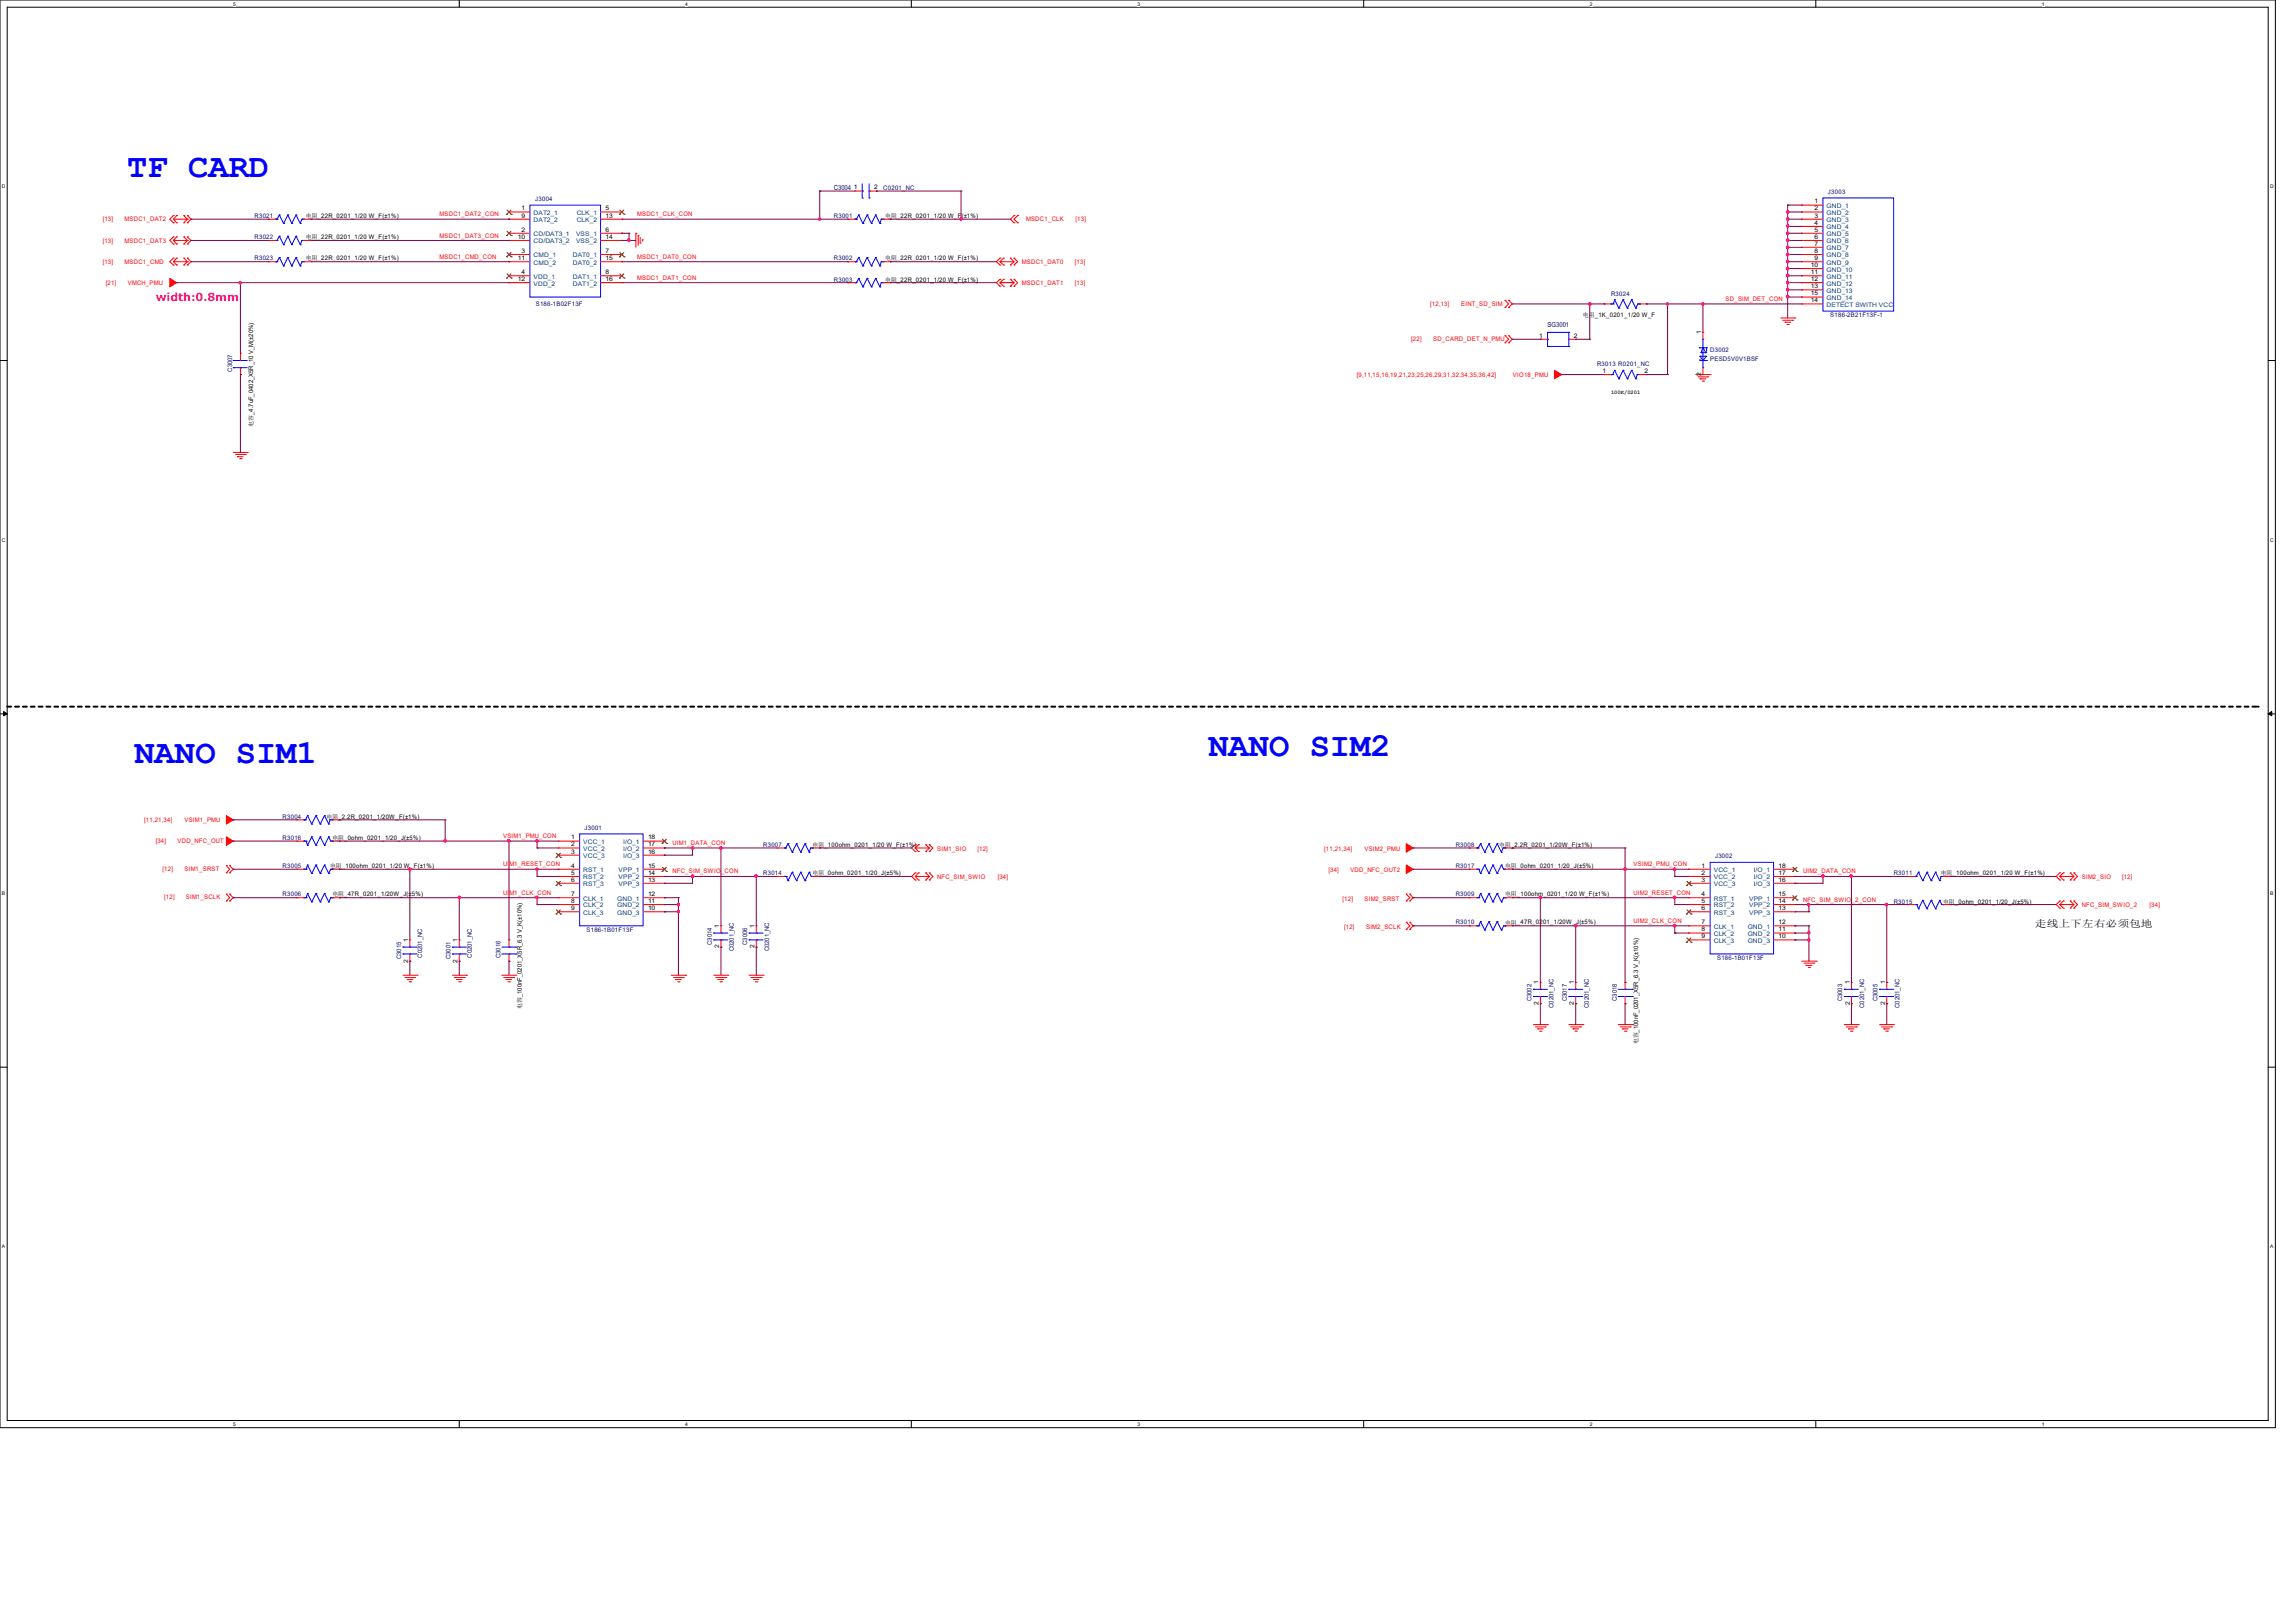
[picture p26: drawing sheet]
<svg xmlns="http://www.w3.org/2000/svg" width="297mm" height="210mm" viewBox="0 0 297 210" stroke-linecap="round" stroke-linejoin="round" font-family="sans-serif">
<defs><g id="words">
<g font-size="4.4" fill="#00f">
<text x="16.5" y="22.9">TF CARD</text>
<text x="17.4" y="98.8">NANO SIM1</text>
<text x="156.4" y="97.8">NANO SIM2</text>
</g>
<text font-size="1.4" fill="#f0f" x="20.2" y="38.9">width:0.8mm</text>
<text font-size="1.3" x="263.4" y="119.9">走线上下左右必须包地</text>
<g font-size=".9" fill="#000080">
<text x="107.9" y="24.6">C3004</text>
<text x="200.3" y="42.3">SG3001</text>
</g>
<g font-size=".8" fill="#f00">
<text x="13.3" y="28.7">[13]</text>
<text x="16.1" y="28.7">MSDC1_DAT2</text>
<text x="56.9" y="28">MSDC1_DAT2_CON</text>
<text x="82.5" y="28">MSDC1_CLK_CON</text>
<text x="132.8" y="28.6">MSDC1_CLK</text>
<text x="139.2" y="28.6">[13]</text>
<text x="13.3" y="31.4">[13]</text>
<text x="13.3" y="34.2">[13]</text>
<text x="16.1" y="31.4">MSDC1_DAT3</text>
<text x="16.1" y="34.2">MSDC1_CMD</text>
<text x="56.9" y="30.7">MSDC1_DAT3_CON</text>
<text x="56.9" y="33.5">MSDC1_CMD_CON</text>
<text x="82.5" y="33.5">MSDC1_DAT0_CON</text>
<text x="132.3" y="34.2">MSDC1_DAT0</text>
<text x="139.1" y="34.2">[13]</text>
<text x="13.7" y="36.9">[21]</text>
<text x="16.6" y="36.9">VMCH_PMU</text>
<text x="82.5" y="36.2">MSDC1_DAT1_CON</text>
<text x="132.3" y="36.9">MSDC1_DAT1</text>
<text x="139.1" y="36.9">[13]</text>
<text x="185.1" y="39.5">[12,13]</text>
<text x="189.1" y="39.5">EINT_SD_SIM</text>
<text x="223.3" y="38.9">SD_SIM_DET_CON</text>
<text x="182.6" y="44.1">[22]</text>
<text x="185.5" y="44.1">SD_CARD_DET_N_PMU</text>
<text x="175.6" y="48.8">[9,11,15,16,19,21,23,25,26,29,31,32,34,35,36,42]</text>
<text x="195.8" y="48.8">VIO18_PMU</text>
<text x="18.7" y="106.4">[11,21,34]</text>
<text x="23.9" y="106.4">VSIM1_PMU</text>
<text x="20.2" y="109.1">[34]</text>
<text x="21" y="112.7">[12]</text>
<text x="23" y="109.1">VDD_NFC_OUT</text>
<text x="23.9" y="112.7">SIM1_SRST</text>
<text x="65.1" y="108.5">VSIM1_PMU_CON</text>
<text x="65.1" y="112.1">UIM1_RESET_CON</text>
<text x="87" y="109.3">UIM1_DATA_CON</text>
<text x="87" y="113">NFC_SIM_SWIO_CON</text>
<text x="121.3" y="110.1">SIM1_SIO</text>
<text x="121.3" y="113.7">NFC_SIM_SWIO</text>
<text x="126.5" y="110.1">[12]</text>
<text x="129.1" y="113.7">[34]</text>
<text x="171.4" y="110.1">[11,21,34]</text>
<text x="171.9" y="112.8">[34]</text>
<text x="174.8" y="112.8">VDD_NFC_OUT2</text>
<text x="176.6" y="110.1">VSIM2_PMU</text>
<text x="211.4" y="112.1">VSIM2_PMU_CON</text>
<text x="233.4" y="113">UIM2_DATA_CON</text>
<text x="269.4" y="113.7">SIM2_SIO</text>
<text x="274.6" y="113.7">[12]</text>
<text x="21.3" y="116.4">[12]</text>
<text x="24" y="116.4">SIM1_SCLK</text>
<text x="65.1" y="115.8">UIM1_CLK_CON</text>
<text x="173.7" y="116.5">[12]</text>
<text x="176.6" y="116.5">SIM2_SRST</text>
<text x="211.4" y="115.8">UIM2_RESET_CON</text>
<text x="211.4" y="119.4">UIM2_CLK_CON</text>
<text x="233.4" y="116.7">NFC_SIM_SWIO_2_CON</text>
<text x="269.4" y="117.3">NFC_SIM_SWIO_2</text>
<text x="278.2" y="117.3">[34]</text>
<text x="174" y="120.2">[12]</text>
<text x="176.8" y="120.2">SIM2_SCLK</text>
</g>
<g font-size=".8" fill="#000080">
<text x="32.9" y="28.2">R3021</text>
<text x="69.3" y="26">J3004</text>
<text x="107.9" y="28.2">R3001</text>
<text x="114.3" y="24.6">C0201_NC</text>
<text x="236.6" y="25.1">J3003</text>
<text x="32.9" y="30.9">R3022</text>
<text x="32.9" y="33.7">R3023</text>
<text x="107.9" y="33.7">R3002</text>
<text x="69.3" y="39.5">S186-1B02F13F</text>
<text x="107.9" y="36.4">R3003</text>
<text x="208.5" y="38.3">R3024</text>
<text x="236.9" y="41">S186-2B21F13F-1</text>
<text x="206.7" y="47.4">R3013 R0201_NC</text>
<text x="221.3" y="45.6">D3002</text>
<text x="221.3" y="46.7">PESD5V0V1BSF</text>
<text x="30.1" y="48.1" transform="rotate(-90 30.1 48.1)">C3007</text>
<text x="36.6" y="105.9">R3004</text>
<text x="75.7" y="107.4">J3001</text>
<text x="36.6" y="112.3">R3005</text>
<text x="36.6" y="108.7">R3016</text>
<text x="98.8" y="113.2">R3014</text>
<text x="98.8" y="109.6">R3007</text>
<text x="188.4" y="109.6">R3008</text>
<text x="188.4" y="112.3">R3017</text>
<text x="222" y="111">J3002</text>
<text x="245.1" y="113.2">R3011</text>
<text x="36.6" y="116">R3006</text>
<text x="188.4" y="119.6">R3010</text>
<text x="188.4" y="116">R3009</text>
<text x="245.1" y="116.9">R3015</text>
<text x="51.9" y="124.1" transform="rotate(-90 51.9 124.1)">C3015</text>
<text x="54.7" y="123.9" transform="rotate(-90 54.7 123.9)">C0201_NC</text>
<text x="58.3" y="124.1" transform="rotate(-90 58.3 124.1)">C3001</text>
<text x="61" y="123.9" transform="rotate(-90 61 123.9)">C0201_NC</text>
<text x="64.8" y="124" transform="rotate(-90 64.8 124)">C3016</text>
<text x="75.9" y="120.6">S186-1B01F13F</text>
<text x="92.1" y="122.3" transform="rotate(-90 92.1 122.3)">C3014</text>
<text x="95" y="123.1" transform="rotate(-90 95 123.1)">C0201_NC</text>
<text x="96.7" y="122.3" transform="rotate(-90 96.7 122.3)">C3006</text>
<text x="99.5" y="123.1" transform="rotate(-90 99.5 123.1)">C0201_NC</text>
<text x="222.2" y="124.2">S186-1B01F13F</text>
<text x="198.2" y="129.6" transform="rotate(-90 198.2 129.6)">C3002</text>
<text x="201" y="130.4" transform="rotate(-90 201 130.4)">C0201_NC</text>
<text x="202.8" y="129.6" transform="rotate(-90 202.8 129.6)">C3017</text>
<text x="205.6" y="130.4" transform="rotate(-90 205.6 130.4)">C0201_NC</text>
<text x="209.2" y="129.5" transform="rotate(-90 209.2 129.5)">C3018</text>
<text x="238.4" y="129.6" transform="rotate(-90 238.4 129.6)">C3003</text>
<text x="241.2" y="130.4" transform="rotate(-90 241.2 130.4)">C0201_NC</text>
<text x="243" y="129.6" transform="rotate(-90 243 129.6)">C3005</text>
<text x="245.8" y="130.4" transform="rotate(-90 245.8 130.4)">C0201_NC</text>
</g>
<g font-size=".8">
<text x="39.6" y="28.2">电阻_22R_0201_1/20 W_F(±1%)</text>
<text x="67.5" y="27.2">1</text>
<text x="67.5" y="28.2">9</text>
<text x="67.5" y="30">2</text>
<text x="78.4" y="27.2">5</text>
<text x="78.4" y="28.2">13</text>
<text x="78.4" y="30">6</text>
<text x="110.5" y="24.5">1</text>
<text x="113.1" y="24.5">2</text>
<text x="114.6" y="28.2">电阻_22R_0201_1/20 W_F(±1%)</text>
<text x="234.8" y="26.3">1</text>
<text x="234.8" y="27.2">2</text>
<text x="234.8" y="28.2">3</text>
<text x="234.8" y="29.1">4</text>
<text x="234.8" y="30">5</text>
<text x="39.6" y="30.9">电阻_22R_0201_1/20 W_F(±1%)</text>
<text x="39.6" y="33.7">电阻_22R_0201_1/20 W_F(±1%)</text>
<text x="67" y="30.9">10</text>
<text x="67" y="33.7">11</text>
<text x="67.5" y="32.7">3</text>
<text x="67.5" y="35.5">4</text>
<text x="78.4" y="30.9">14</text>
<text x="78.4" y="32.7">7</text>
<text x="78.4" y="33.7">15</text>
<text x="78.4" y="35.5">8</text>
<text x="114.6" y="33.7">电阻_22R_0201_1/20 W_F(±1%)</text>
<text x="234.4" y="34.5">10</text>
<text x="234.4" y="35.5">11</text>
<text x="234.8" y="30.9">6</text>
<text x="234.8" y="31.8">7</text>
<text x="234.8" y="32.7">8</text>
<text x="234.8" y="33.7">9</text>
<text x="67" y="36.4">12</text>
<text x="78.4" y="36.4">16</text>
<text x="114.6" y="36.4">电阻_22R_0201_1/20 W_F(±1%)</text>
<text x="204.9" y="41">电阻_1K_0201_1/20 W_F</text>
<text x="234.4" y="36.4">12</text>
<text x="234.4" y="37.3">13</text>
<text x="234.4" y="39.1">14</text>
<text x="234.4" y="38.2">15</text>
<text x="199.2" y="43.7">1</text>
<text x="203.7" y="43.7">2</text>
<text x="220.2" y="43.3" transform="rotate(-90 220.2 43.3)">1</text>
<text x="207.4" y="48.3">1</text>
<text x="212.8" y="48.3">2</text>
<text x="220.2" y="48.7" transform="rotate(-90 220.2 48.7)">2</text>
<text x="32.8" y="55.2" transform="rotate(-90 32.8 55.2)">电容_4.7uF_0402_X5R_10 V_M(±20%)</text>
<text x="42.2" y="105.9">电阻_2.2R_0201_1/20W_F(±1%)</text>
<text x="42.7" y="112.4">电阻_100ohm_0201_1/20 W_F(±1%)</text>
<text x="43" y="108.7">电阻_0ohm_0201_1/20_J(±5%)</text>
<text x="73.9" y="108.6">1</text>
<text x="73.9" y="109.5">2</text>
<text x="73.9" y="110.4">3</text>
<text x="73.9" y="112.3">4</text>
<text x="73.9" y="113.2">5</text>
<text x="83.9" y="113.2">14</text>
<text x="83.9" y="112.3">15</text>
<text x="83.9" y="110.4">16</text>
<text x="83.9" y="109.5">17</text>
<text x="83.9" y="108.6">18</text>
<text x="105.2" y="113.2">电阻_0ohm_0201_1/20_J(±5%)</text>
<text x="105.2" y="109.6">电阻_100ohm_0201_1/20 W_F(±1%)</text>
<text x="194" y="109.6">电阻_2.2R_0201_1/20W_F(±1%)</text>
<text x="194.8" y="112.4">电阻_0ohm_0201_1/20_J(±5%)</text>
<text x="220.2" y="112.3">1</text>
<text x="220.2" y="113.2">2</text>
<text x="230.2" y="113.2">17</text>
<text x="230.2" y="112.3">18</text>
<text x="251.2" y="113.2">电阻_100ohm_0201_1/20 W_F(±1%)</text>
<text x="43" y="116">电阻_47R_0201_1/20W_J(±5%)</text>
<text x="73.9" y="114.1">6</text>
<text x="73.9" y="115.9">7</text>
<text x="73.9" y="116.8">8</text>
<text x="73.9" y="117.8">9</text>
<text x="83.9" y="117.8">10</text>
<text x="83.9" y="116.8">11</text>
<text x="83.9" y="115.9">12</text>
<text x="83.9" y="114.1">13</text>
<text x="194.8" y="119.6">电阻_47R_0201_1/20W_J(±5%)</text>
<text x="194.8" y="116">电阻_100ohm_0201_1/20 W_F(±1%)</text>
<text x="220.2" y="114.1">3</text>
<text x="220.2" y="115.9">4</text>
<text x="220.2" y="116.8">5</text>
<text x="220.2" y="117.8">6</text>
<text x="220.2" y="119.6">7</text>
<text x="230.2" y="119.6">12</text>
<text x="230.2" y="117.8">13</text>
<text x="230.2" y="116.8">14</text>
<text x="230.2" y="115.9">15</text>
<text x="230.2" y="114.1">16</text>
<text x="251.5" y="116.9">电阻_0ohm_0201_1/20_J(±5%)</text>
<text x="52.8" y="124.5" transform="rotate(-90 52.8 124.5)">2</text>
<text x="52.8" y="121.9" transform="rotate(-90 52.8 121.9)">1</text>
<text x="59.2" y="124.5" transform="rotate(-90 59.2 124.5)">2</text>
<text x="59.2" y="121.9" transform="rotate(-90 59.2 121.9)">1</text>
<text x="93.1" y="122.7" transform="rotate(-90 93.1 122.7)">2</text>
<text x="93.1" y="120.1" transform="rotate(-90 93.1 120.1)">1</text>
<text x="97.7" y="122.7" transform="rotate(-90 97.7 122.7)">2</text>
<text x="97.7" y="120.1" transform="rotate(-90 97.7 120.1)">1</text>
<text x="220.2" y="120.5">8</text>
<text x="220.2" y="121.4">9</text>
<text x="230.2" y="121.4">10</text>
<text x="230.2" y="120.5">11</text>
<text x="67.5" y="130.6" transform="rotate(-90 67.5 130.6)">电容_100nF_0201_X5R_6.3 V_K(±10%)</text>
<text x="199.1" y="130.1" transform="rotate(-90 199.1 130.1)">2</text>
<text x="199.1" y="127.4" transform="rotate(-90 199.1 127.4)">1</text>
<text x="203.7" y="130.1" transform="rotate(-90 203.7 130.1)">2</text>
<text x="203.7" y="127.4" transform="rotate(-90 203.7 127.4)">1</text>
<text x="239.4" y="130.1" transform="rotate(-90 239.4 130.1)">2</text>
<text x="239.4" y="127.4" transform="rotate(-90 239.4 127.4)">1</text>
<text x="244" y="130.1" transform="rotate(-90 244 130.1)">2</text>
<text x="244" y="127.4" transform="rotate(-90 244 127.4)">1</text>
<text x="212" y="135.1" transform="rotate(-90 212 135.1)">电容_100nF_0201_X5R_6.3 V_K(±10%)</text>
</g>
<g font-size=".8" fill="#004080">
<text x="69" y="27.8">DAT2_1</text>
<text x="69" y="28.7">DAT2_2</text>
<text x="74.6" y="27.8">CLK_1</text>
<text x="74.6" y="28.7">CLK_2</text>
<text x="236.4" y="26.9">GND_1</text>
<text x="236.4" y="27.8">GND_2</text>
<text x="236.4" y="28.7">GND_3</text>
<text x="236.4" y="29.7">GND_4</text>
<text x="69" y="30.6">CD/DAT3_1</text>
<text x="69" y="31.5">CD/DAT3_2</text>
<text x="69" y="33.3">CMD_1</text>
<text x="69" y="34.2">CMD_2</text>
<text x="74.1" y="33.3">DAT0_1</text>
<text x="74.1" y="34.2">DAT0_2</text>
<text x="74.6" y="30.6">VSS_1</text>
<text x="74.6" y="31.5">VSS_2</text>
<text x="236.4" y="30.6">GND_5</text>
<text x="236.4" y="31.5">GND_6</text>
<text x="236.4" y="32.4">GND_7</text>
<text x="236.4" y="33.3">GND_8</text>
<text x="236.4" y="34.2">GND_9</text>
<text x="236.4" y="35.1">GND_10</text>
<text x="69" y="36.1">VDD_1</text>
<text x="69" y="37">VDD_2</text>
<text x="74.1" y="36.1">DAT1_1</text>
<text x="74.1" y="37">DAT1_2</text>
<text x="236.4" y="36.1">GND_11</text>
<text x="236.4" y="37">GND_12</text>
<text x="236.4" y="37.9">GND_13</text>
<text x="236.4" y="39.7">DETECT SWITH VCC</text>
<text x="236.4" y="38.8">GND_14</text>
<text x="75.5" y="109.2">VCC_1</text>
<text x="75.5" y="110.1">VCC_2</text>
<text x="75.5" y="111">VCC_3</text>
<text x="75.5" y="112.9">RST_1</text>
<text x="75.5" y="113.8">RST_2</text>
<text x="80.1" y="113.8">VPP_2</text>
<text x="80.1" y="112.9">VPP_1</text>
<text x="80.6" y="111">I/O_3</text>
<text x="80.6" y="110.1">I/O_2</text>
<text x="80.6" y="109.2">I/O_1</text>
<text x="221.8" y="112.9">VCC_1</text>
<text x="221.8" y="113.8">VCC_2</text>
<text x="227" y="113.8">I/O_2</text>
<text x="227" y="112.9">I/O_1</text>
<text x="75.5" y="114.7">RST_3</text>
<text x="75.5" y="116.5">CLK_1</text>
<text x="75.5" y="117.4">CLK_2</text>
<text x="75.5" y="118.4">CLK_3</text>
<text x="79.9" y="118.4">GND_3</text>
<text x="79.9" y="117.4">GND_2</text>
<text x="79.9" y="116.5">GND_1</text>
<text x="80.1" y="114.7">VPP_3</text>
<text x="221.8" y="114.7">VCC_3</text>
<text x="221.8" y="116.5">RST_1</text>
<text x="221.8" y="117.4">RST_2</text>
<text x="221.8" y="118.4">RST_3</text>
<text x="226.4" y="118.4">VPP_3</text>
<text x="226.4" y="117.4">VPP_2</text>
<text x="226.4" y="116.5">VPP_1</text>
<text x="227" y="114.7">I/O_3</text>
<text x="221.8" y="120.2">CLK_1</text>
<text x="221.8" y="121.1">CLK_2</text>
<text x="221.8" y="122">CLK_3</text>
<text x="226.2" y="122">GND_3</text>
<text x="226.2" y="121.1">GND_2</text>
<text x="226.2" y="120.2">GND_1</text>
</g>
<text font-size=".7" fill="#008000" x="208.5" y="50.9">100K/0201</text>
<g font-size=".6">
<text x="30.2" y=".7">5</text>
<text x="88.7" y=".7">4</text>
<text x="147.2" y=".7">3</text>
<text x="205.7" y=".7">2</text>
<text x="264.2" y=".7">1</text>
<text x=".3" y="24.4">D</text>
<text x="293.8" y="24.4">D</text>
<text x=".3" y="70.1">C</text>
<text x="293.8" y="70.1">C</text>
<text x=".3" y="115.8">B</text>
<text x="293.8" y="115.8">B</text>
<text x=".3" y="161.5">A</text>
<text x="293.8" y="161.5">A</text>
<text x="30.2" y="184.5">5</text>
<text x="88.7" y="184.5">4</text>
<text x="147.2" y="184.5">3</text>
<text x="205.7" y="184.5">2</text>
<text x="264.2" y="184.5">1</text>
</g>
</g></defs>
<path d="M0 0h294.5v184.7h-294.5zM.9 .9h292.6v182.9h-292.6z" fill="none" stroke="#000" stroke-width=".13"/>
<g fill="#fff">
<path d="M30.2 .1h.3v.7h-.3z"/>
<path d="M30.2 183.9h.3v.8h-.3z"/>
</g>
<path d="M59.4 0v.9M59.4 183.8v.9" fill="none" stroke="#000" stroke-width=".13"/>
<g fill="#fff">
<path d="M88.7 .1h.3v.7h-.3z"/>
<path d="M88.7 183.9h.3v.8h-.3z"/>
</g>
<path d="M117.9 0v.9M117.9 183.8v.9" fill="none" stroke="#000" stroke-width=".13"/>
<g fill="#fff">
<path d="M147.2 .1h.3v.7h-.3z"/>
<path d="M147.2 183.9h.3v.8h-.3z"/>
</g>
<path d="M176.5 0v.9M176.5 183.8v.9" fill="none" stroke="#000" stroke-width=".13"/>
<g fill="#fff">
<path d="M205.7 .1h.4v.7h-.4z"/>
<path d="M205.7 183.9h.4v.8h-.4z"/>
</g>
<path d="M235 0v.9M235 183.8v.9" fill="none" stroke="#000" stroke-width=".13"/>
<g fill="#fff">
<path d="M264.2 .1h.4v.7h-.4z"/>
<path d="M264.2 183.9h.4v.8h-.4z"/>
<path d="M.3 23.8h.4v.7h-.4z"/>
<path d="M293.8 23.8h.5v.7h-.5z"/>
<path d="M.3 69.5h.4v.7h-.4z"/>
<path d="M293.8 69.5h.5v.7h-.5z"/>
</g>
<path d="M0 46.7h.9M293.5 46.7h1" fill="none" stroke="#000" stroke-width=".13"/>
<g fill="#fff">
<path d="M.3 115.2h.4v.8h-.4z"/>
<path d="M293.8 115.2h.4v.8h-.4z"/>
</g>
<path d="M0 92.4h.9M293.5 92.4h1" fill="none" stroke="#000" stroke-width=".13"/>
<path d="M.5 92.1l.4 .3-.4 .2zM293.5 92.4l.5-.3v.5z" fill="#000" stroke="#000" stroke-width=".13"/>
<g fill="#fff">
<path d="M.3 161h.3v.7h-.3z"/>
<path d="M293.8 161h.4v.7h-.4z"/>
</g>
<path d="M0 138.1h.9M293.5 138.1h1" fill="none" stroke="#000" stroke-width=".13"/>
<path d="M.9 91.4h291.3M292.2 91.4h.1" fill="none" stroke="#000" stroke-width=".25" stroke-dasharray=".5 .5"/>
<g fill="none" stroke="#f00" stroke-width=".13">
<path d="M22.4 27.9h.1M22.4 28.8h.1M22.4 30.6h.1M22.4 31.6h.1M22.4 33.4h.1M22.4 34.3h.1M22.4 27.9l-.4 .5 .4 .4M22.4 28.4l.5 .4M22.4 30.6l-.4 .5 .4 .5M22.4 28.4h1.9M22.4 31.1l.5 .5M22.4 33.4l-.4 .5 .4 .4"/>
<path d="M22.4 31.1h1.9M22.4 33.9l.5 .4M22.4 33.9h1.9M22.9 27.9h.1M22.9 28.8h.1M22.9 30.6h.1M22.9 31.6h.1M22.9 33.4h.1M22.9 34.3h.1M22.9 27.9l-.5 .5M22.9 30.6l-.5 .5M22.9 33.4l-.5 .5"/>
<path d="M23.8 27.9h.1M23.8 28.8h.1M23.8 30.6h.1M23.8 31.6h.1M23.8 33.4h.1M23.8 34.3h.1M23.8 27.9l.5 .5M23.8 30.6l.5 .5M23.8 33.4l.5 .5M24.3 28.8h.1M24.3 27.9h.1M24.3 28.4h.1"/>
<path d="M24.3 31.6h.1M24.3 30.6h.1M24.3 31.1h.1M24.3 34.3h.1M24.3 33.4h.1M24.3 33.9h.1M24.3 30.6l.4 .5-.4 .5M24.3 27.9l.4 .5-.4 .4M24.3 28.4l-.5 .4M24.3 31.1l-.5 .5M24.3 33.4l.4 .5-.4 .4M24.3 33.9l-.5 .4"/>
<path d="M34.8 28.4h.1M34.8 31.1h.1M34.8 33.9h.1M34.8 28.4h.9M34.8 31.1h.9M34.8 33.9h.9M39.3 28.4h1M39.3 31.1h1M39.3 33.9h1M40.3 28.4h.1M40.3 31.1h.1M40.3 33.9h.1"/>
<path d="M65.9 27.4h.1M65.9 28.4h.1M65.9 30.2h.1M65.9 31.1h.1M65.9 32.9h.1M65.9 33.9h.1M65.9 35.7h.1M65.9 36.6h.1M65.9 28.4h2.7M65.9 31.1h2.7M65.9 33.9h2.7M65.9 36.6h2.7"/>
<path d="M65.9 27.4h2.7M65.9 30.2h2.7M65.9 32.9h2.7M65.9 35.7h2.7M77.7 28.4h2.8M77.7 31.1h2.8M77.7 33.9h2.8M77.7 36.6h2.8M77.7 27.4h2.8M77.7 30.2h2.8M77.7 32.9h2.8M77.7 35.7h2.8"/>
<path d="M80.5 27.4h.1M80.5 28.4h.1M80.5 30.2h.1M80.5 31.1h.1M80.5 32.9h.1M80.5 33.9h.1M80.5 35.7h.1M80.5 36.6h.1M82.3 30.2h.1M82.3 30.2v1.8M82.6 30.5h.1M82.6 30.5v1.2"/>
<path d="M82.8 31.5h.1M82.8 30.7v.8M83.1 31h.1M83.1 31v.2M109.7 36.6h.1M109.7 33.9h.1M109.7 28.4h.1M109.7 28.4h1M109.7 33.9h1M109.7 36.6h1M110.7 24.7h.1M110.7 24.7h.9"/>
<path d="M112.5 24.7h.9M113.4 24.7h.1M114.3 28.4h.9M114.3 33.9h.9M114.3 36.6h.9M115.2 36.6h.1M115.2 33.9h.1M115.2 28.4h.1M129.4 34.3h.1M129.4 33.4h.1M129.4 33.9h.1M129.4 37h.1"/>
<path d="M129.4 36.2h.1M129.4 36.6h.1M129.4 33.9h1.8M129.4 33.4l-.5 .5 .5 .4M129.4 33.9l.5 .4M129.4 36.2l-.5 .4 .5 .4M129.4 36.6l.5 .4M129.4 36.6h1.8M129.9 33.4h.1M129.9 34.3h.1M129.9 36.2h.1M129.9 37h.1"/>
<path d="M129.9 33.4l-.5 .5M129.9 36.2l-.5 .4M130.8 33.4h.1M130.8 34.3h.1M130.8 36.2h.1M130.8 37h.1M130.8 33.4l.4 .5M130.8 36.2l.4 .4M131.2 28.8h.1M131.2 27.9h.1M131.2 33.4h.1M131.2 34.3h.1"/>
<path d="M131.2 36.2h.1M131.2 37h.1M131.2 27.9l-.4 .5 .4 .4M131.2 33.4l.5 .5-.5 .4M131.2 33.9l-.4 .4M131.2 36.2l.5 .4-.5 .4M131.2 36.6l-.4 .4M131.7 27.9h.1M131.7 28.8h.1M131.7 27.9l-.5 .5 .5 .4M194.8 39.8h.1M194.8 38.9h.1"/>
<path d="M194.8 38.9l.4 .4-.4 .5M195.2 38.9h.1M195.2 39.8h.1M195.2 38.9l.5 .4-.5 .5M207.6 39.3h.1M207.6 39.3h.9M212.2 39.3h.9M213.1 39.3h.1M233.2 26.5h.1M233.2 27.4h.1M233.2 28.4h.1M233.2 29.3h.1"/>
<path d="M233.2 30.2h.1M233.2 31.1h.1M233.2 32h.1M233.2 32.9h.1M233.2 33.9h.1M233.2 34.8h.1M233.2 35.7h.1M233.2 36.6h.1M233.2 37.5h.1M233.2 39.3h.1M233.2 38.4h.1M233.2 28.4h2.7"/>
<path d="M233.2 31.1h2.7M233.2 33.9h2.7M233.2 36.6h2.7M233.2 26.5h2.7M233.2 27.4h2.7M233.2 29.3h2.7M233.2 30.2h2.7M233.2 32h2.7M233.2 32.9h2.7M233.2 34.8h2.7M233.2 35.7h2.7M233.2 37.5h2.7"/>
<path d="M233.2 39.3h2.7M233.2 38.4h2.7M30.2 58.5h1.8M30.5 58.8h1.2M30.7 59.1h.1M30.7 59.1h.8M31 59.4h.2M31.1 45.7h.1M31.1 48.5h.1M31.1 45.7v1M31.1 47.6v.9M31.2 59.4h.1"/>
<path d="M31.7 58.8h.1M32 58.5h.1M194.8 44.4h.1M194.8 43.4h.1M194.8 43.4l.4 .5-.4 .5M195.2 43.4h.1M195.2 44.4h.1M195.2 43.4l.5 .5-.5 .5M199.3 43.9h.1M199.3 43.9h1M203 43.9h.9M203.9 43.9h.1"/>
<path d="M207.6 48.5h.1M207.6 48.5h.9M212.2 48.5h.9M213.1 48.5h.1M219.5 48.5h1.8M219.8 48.8h1.2M220 49h.1M220 49h.8M220.3 49.3h.2M220.4 48.5h.1M220.4 43h.1M220.4 43v.9"/>
<path d="M220.4 47.6v.9M220.5 49.3h.1M221 48.8h.1M221.3 48.5h.1M230.5 41.1h1.8M230.7 41.4h1.3M231 41.7h.1M231 41.7h.7M231.3 42h.1M231.4 42h.1M232 41.4h.1M232.3 41.1h.1"/>
<path d="M29.3 112h.1M29.3 112.9h.1M29.3 115.7h.1M29.3 116.6h.1M29.3 112l.4 .5-.4 .4M29.3 115.7l.4 .5-.4 .4M29.7 112.9h.1M29.7 112h.1M29.7 116.6h.1M29.7 115.7h.1M29.7 112l.5 .5-.5 .4M29.7 115.7l.5 .5-.5 .4"/>
<path d="M38.4 112.5h.1M38.4 116.2h.1M38.4 108.8h.1M38.4 106.1h.1M38.4 112.5h.9M38.4 116.2h.9M38.4 108.8h.9M38.4 106.1h.9M43 112.5h.9M43 116.2h.9M43 108.8h.9M43 106.1h.9"/>
<path d="M43.9 112.5h.1M43.9 116.2h.1M43.9 108.8h.1M43.9 106.1h.1M72.3 108.8h.1M72.3 109.7h.1M72.3 110.7h.1M72.3 112.5h.1M72.3 113.4h.1M72.3 114.3h.1M72.3 116.2h.1M72.3 117.1h.1"/>
<path d="M72.3 118h.1M72.3 109.7h2.7M72.3 113.4h2.7M72.3 117.1h2.7M72.3 112.5h2.7M72.3 116.2h2.7M72.3 114.3h2.7M72.3 118h2.7M72.3 108.8h2.7M72.3 110.7h2.7M83.2 109.7h2.8M83.2 113.4h2.8"/>
<path d="M83.2 117.1h2.8M83.2 112.5h2.8M83.2 116.2h2.8M83.2 114.3h2.8M83.2 118h2.8M83.2 108.8h2.8M83.2 110.7h2.8M86 118h.1M86 117.1h.1M86 116.2h.1M86 114.3h.1M86 113.4h.1"/>
<path d="M86 112.5h.1M86 110.7h.1M86 109.7h.1M86 108.8h.1M93.3 119.8h.1M93.3 119.8v.9M97.9 119.8h.1M97.9 119.8v.9M100.6 113.4h.1M100.6 109.7h.1M100.6 109.7h.9M100.6 113.4h.9"/>
<path d="M105.2 109.7h.9M105.2 113.4h.9M106.1 113.4h.1M106.1 109.7h.1M118.4 110.2h.1M118.4 109.3h.1M118.4 109.7h.1M118.4 113.9h.1M118.4 112.9h.1M118.4 113.4h.1M118.4 109.3l-.4 .4 .4 .5M118.4 109.7l.5 .5"/>
<path d="M118.4 109.7h1.9M118.4 112.9l-.4 .5 .4 .5M118.4 113.4l.5 .5M118.4 113.4h1.9M118.9 109.3h.1M118.9 110.2h.1M118.9 112.9h.1M118.9 113.9h.1M118.9 109.3l-.5 .4M118.9 112.9l-.5 .5M119.8 109.3h.1M119.8 110.2h.1"/>
<path d="M119.8 112.9h.1M119.8 113.9h.1M119.8 109.3l.5 .4M119.8 112.9l.5 .5M120.3 109.3h.1M120.3 110.2h.1M120.3 112.9h.1M120.3 113.9h.1M120.3 109.3l.4 .4-.4 .5M120.3 109.7l-.5 .5M120.3 112.9l.4 .5-.4 .5M120.3 113.4l-.5 .5"/>
<path d="M182 115.7h.1M182 116.6h.1M182 119.3h.1M182 115.7l.5 .5-.5 .4M182 119.3l.5 .5-.5 .5M182.5 116.6h.1M182.5 115.7h.1M182.5 119.3h.1M182.5 115.7l.4 .5-.4 .4M182.5 119.3l.4 .5-.4 .5M190.2 109.7h.1M190.2 119.8h.1"/>
<path d="M190.2 112.5h.1M190.2 116.2h.1M190.2 109.7h.9M190.2 112.5h.9M190.2 116.2h.9M190.2 119.8h.9M194.8 109.7h.9M194.8 112.5h.9M194.8 116.2h.9M194.8 119.8h.9M195.7 109.7h.1M195.7 119.8h.1"/>
<path d="M195.7 112.5h.1M195.7 116.2h.1M218.6 112.5h.1M218.6 113.4h.1M218.6 114.3h.1M218.6 116.2h.1M218.6 117.1h.1M218.6 118h.1M218.6 119.8h.1M218.6 113.4h2.7M218.6 117.1h2.7M218.6 112.5h2.7"/>
<path d="M218.6 116.2h2.7M218.6 119.8h2.7M218.6 114.3h2.7M218.6 118h2.7M229.5 113.4h2.8M229.5 117.1h2.8M229.5 112.5h2.8M229.5 116.2h2.8M229.5 119.8h2.8M229.5 114.3h2.8M229.5 118h2.8M232.3 119.8h.1"/>
<path d="M232.3 118h.1M232.3 117.1h.1M232.3 116.2h.1M232.3 114.3h.1M232.3 113.4h.1M232.3 112.5h.1M246.9 117.1h.1M246.9 113.4h.1M246.9 113.4h.9M246.9 117.1h.9M251.5 113.4h.9M251.5 117.1h.9"/>
<path d="M252.4 117.1h.1M252.4 113.4h.1M266.6 113.9h.1M266.6 112.9h.1M266.6 113.4h.1M266.6 117.5h.1M266.6 116.6h.1M266.6 117.1h.1M266.6 113.4h1.8M266.6 112.9l-.5 .5 .5 .5M266.6 113.4l.4 .5M266.6 116.6l-.5 .5 .5 .4"/>
<path d="M266.6 117.1l.4 .4M266.6 117.1h1.8M267 112.9h.1M267 113.9h.1M267 116.6h.1M267 117.5h.1M267 112.9l-.4 .5M267 116.6l-.4 .5M267.9 112.9h.1M267.9 113.9h.1M267.9 116.6h.1M267.9 117.5h.1"/>
<path d="M267.9 112.9l.5 .5M267.9 116.6l.5 .5M268.4 112.9h.1M268.4 113.9h.1M268.4 116.6h.1M268.4 117.5h.1M268.4 112.9l.5 .5-.5 .5M268.4 113.4l-.5 .5M268.4 116.6l.5 .5-.5 .4M268.4 117.1l-.5 .4M52.2 126.2h1.8M52.4 126.5h1.3"/>
<path d="M52.7 126.7h.1M52.7 126.7h.7M53 127h.1M53 121.6h.1M53 124.4h.1M53 121.6v1M53 123.4v1M53.1 127h.1M53.7 126.5h.1M54 126.2h.1M58.5 126.2h1.9M58.8 126.5h1.3"/>
<path d="M59.1 126.7h.1M59.1 126.7h.7M59.4 127h.2M59.4 121.6h.1M59.4 124.4h.1M59.4 121.6v1M59.4 123.4v1M59.6 127h.1M60.1 126.5h.1M60.4 126.2h.1M64.9 126.2h1.9M65.2 126.5h1.3"/>
<path d="M65.5 126.7h.1M65.5 126.7h.7M65.7 127h.3M65.9 121.6h.1M65.9 124.4h.1M65.9 121.6v1M65.9 123.4v1M66 127h.1M66.5 126.5h.1M66.8 126.2h.1M86.9 126.2h1.8M87.2 126.5h1.2"/>
<path d="M87.4 126.7h.1M87.4 126.7h.8M87.7 127h.2M87.9 127h.1M88.4 126.5h.1M88.7 126.2h.1M92.4 126.2h1.8M92.6 126.5h1.3M92.9 126.7h.1M92.9 126.7h.7M93.2 127h.2M93.3 122.6h.1"/>
<path d="M93.3 121.6v1M93.4 127h.1M93.9 126.5h.1M94.2 126.2h.1M96.9 126.2h1.9M97.2 126.5h1.3M97.5 126.7h.1M97.5 126.7h.7M97.7 127h.3M97.9 122.6h.1M97.9 121.6v1M98 127h.1"/>
<path d="M98.5 126.5h.1M98.8 126.2h.1M182 120.3h.1M182.5 120.3h.1M198.5 132.6h1.8M198.7 132.9h1.3M199 133.1h.1M199 133.1h.7M199.3 133.4h.1M199.3 127.1h.1M199.3 129.9h.1M199.3 127.1v.9"/>
<path d="M199.3 128.9v1M199.4 133.4h.1M200 132.9h.1M200.3 132.6h.1M203 132.6h1.9M203.3 132.9h1.3M203.6 133.1h.1M203.6 133.1h.7M203.8 133.4h.2M203.9 127.1h.1M203.9 129.9h.1M203.9 127.1v.9"/>
<path d="M203.9 128.9v1M204 133.4h.1M204.6 132.9h.1M204.9 132.6h.1M209.4 132.6h1.8M209.7 132.9h1.3M210 133.1h.1M210 133.1h.7M210.2 133.4h.2M210.3 127.1h.1M210.3 129.9h.1M210.3 127.1v.9"/>
<path d="M210.3 128.9v1M210.4 133.4h.1M211 132.9h.1M211.2 132.6h.1M218.6 120.7h.1M218.6 121.6h.1M218.6 120.7h2.7M218.6 121.6h2.7M229.5 120.7h2.8M229.5 121.6h2.8M232.3 121.6h.1M232.3 120.7h.1"/>
<path d="M233.2 124.4h1.8M233.5 124.6h1.2M233.7 124.9h.1M233.7 124.9h.8M234 125.2h.2M234.2 125.2h.1M234.7 124.6h.1M235 124.4h.1M238.7 132.6h1.8M238.9 132.9h1.3M239.2 133.1h.1M239.2 133.1h.7"/>
<path d="M239.5 133.4h.2M239.6 127.1h.1M239.6 129.9h.1M239.6 127.1v.9M239.6 128.9v1M239.7 133.4h.1M240.2 132.9h.1M240.5 132.6h.1M243.2 132.6h1.9M243.5 132.9h1.3M243.8 133.1h.1M243.8 133.1h.7"/>
<path d="M244.1 133.4h.2M244.2 127.1h.1M244.2 129.9h.1M244.2 127.1v.9M244.2 128.9v1M244.3 133.4h.1M244.8 132.9h.1M245.1 132.6h.1"/>
</g>
<g fill="#f00" stroke="#f00" stroke-width=".13">
<path d="M22 36l.9 .6-.9 .5z" fill-rule="evenodd"/>
<path d="M29.3 105.5l.9 .6-.9 .5z" fill-rule="evenodd"/>
<path d="M29.3 108.3l.9 .5-.9 .6z" fill-rule="evenodd"/>
<path d="M182 109.2l.9 .5-.9 .6z" fill-rule="evenodd"/>
<path d="M182 111.9l.9 .6-.9 .5z" fill-rule="evenodd"/>
<path d="M201.2 47.9l.9 .6-.9 .5z" fill-rule="evenodd"/>
</g>
<g fill="none" stroke="#00f" stroke-width=".13">
<path d="M35.7 28.4h.1M35.7 31.1h.1M35.7 33.9h.1M35.7 33.9h.2M35.7 28.4h.2M35.7 31.1h.2M35.9 28.4h.1M35.9 31.1h.1M35.9 33.9h.1M36.2 27.8h.1M36.2 30.6h.1M36.2 33.3h.1"/>
<path d="M36.2 27.8l.5 1.1M36.2 27.8l-.3 .6M36.2 30.6l.5 1.1M36.2 30.6l-.3 .5M36.2 33.3l.5 1.1M36.2 33.3l-.3 .6M36.7 28.9h.1M36.7 31.7h.1M36.7 34.4h.1M37.3 27.8h.1M37.3 30.6h.1M37.3 33.3h.1"/>
<path d="M37.3 27.8l.5 1.1M37.3 27.8l-.6 1.1M37.3 30.6l.5 1.1M37.3 30.6l-.6 1.1M37.3 33.3l.5 1.1M37.3 33.3l-.6 1.1M37.8 28.9h.1M37.8 31.7h.1M37.8 34.4h.1M38.3 27.8h.1M38.3 30.6h.1M38.3 33.3h.1"/>
<path d="M38.3 27.8l.6 1.1M38.3 27.8l-.5 1.1M38.3 30.6l.6 1.1M38.3 30.6l-.5 1.1M38.3 33.3l.6 1.1M38.3 33.3l-.5 1.1M38.9 28.9h.1M38.9 31.7h.1M38.9 34.4h.1M39.1 28.4h.1M39.1 31.1h.1M39.1 33.9h.1"/>
<path d="M39.1 33.9h.2M39.1 28.4h.2M39.1 28.4l-.2 .5M39.1 31.1h.2M39.1 31.1l-.2 .6M39.1 33.9l-.2 .5M39.3 28.4h.1M39.3 31.1h.1M39.3 33.9h.1M68.6 26.5h9.1v11.9h-9.1zM110.7 36.6h.1M110.7 33.9h.1"/>
<path d="M110.7 28.4h.1M110.8 36.6h.1M110.8 33.9h.1M110.8 28.4h.1M111.1 36h.1M111.1 33.3h.1M111.1 27.8h.1M111.1 36l.6 1.1M111.1 36l-.3 .6M111.1 33.3l.6 1.1M111.1 33.3l-.3 .6M111.1 27.8l.6 1.1"/>
<path d="M111.1 27.8l-.3 .6M111.6 24.7h.1M111.6 25.6h.1M111.6 23.8v1.8M111.7 37.1h.1M111.7 34.4h.1M111.7 28.9h.1M112.2 36h.1M112.2 33.3h.1M112.2 27.8h.1M112.2 36l.6 1.1M112.2 36l-.5 1.1"/>
<path d="M112.2 33.3l.6 1.1M112.2 33.3l-.5 1.1M112.2 27.8l.6 1.1M112.2 27.8l-.5 1.1M112.5 25.6h.1M112.5 24.7h.1M112.5 23.8v1.8M112.8 37.1h.1M112.8 34.4h.1M112.8 28.9h.1M113.3 36h.1M113.3 33.3h.1"/>
<path d="M113.3 27.8h.1M113.3 36l.6 1.1M113.3 36l-.5 1.1M113.3 33.3l.6 1.1M113.3 33.3l-.5 1.1M113.3 27.8l.6 1.1M113.3 27.8l-.5 1.1M113.9 37.1h.1M113.9 34.4h.1M113.9 28.9h.1M114 36.6h.1M114 33.9h.1"/>
<path d="M114 28.4h.1M114 36.6h.3M114 36.6l-.1 .5M114 33.9h.3M114 33.9l-.1 .5M114 28.4h.3M114 28.4l-.1 .5M114.3 36.6h.1M114.3 33.9h.1M114.3 28.4h.1M208.5 39.3h.1M208.5 39.3h.3"/>
<path d="M208.8 39.3h.1M209 38.8h.1M209 38.8l-.2 .5M209 38.8l.5 1.1M209.5 39.9h.1M210.1 38.8h.1M210.1 38.8l-.6 1.1M210.1 38.8l.5 1.1M210.6 39.9h.1M211.2 38.8h.1M211.2 38.8l-.6 1.1M211.2 38.8l.5 1.1"/>
<path d="M211.7 39.9h.1M212 39.3h.1M212 39.3h.2M212 39.3l-.3 .6M212.2 39.3h.1M235.9 25.6h9.2v14.7h-9.2zM30.2 46.7h.1M30.2 47.6h.1M30.2 46.7h1.8M30.2 47.6h1.8M31.1 46.7h.1M31.1 47.6h.1"/>
<path d="M200.3 43.9h.1M200.3 43h.1M200.3 44.8h.1M200.3 43h2.7M200.3 43v1.8M200.3 44.8h2.7M203 43.9h.1M203 44.8h.1M203 43h.1M203 43v1.8M208.5 48.5h.1M208.5 48.5h.2"/>
<path d="M208.7 48.5h.1M209 47.9h.1M209 47.9l.5 1.1M209 47.9l-.3 .6M209.5 49h.1M210.1 47.9h.1M210.1 47.9l.5 1.1M210.1 47.9l-.6 1.1M210.6 49h.1M211.2 47.9h.1M211.2 47.9l.5 1.1M211.2 47.9l-.6 1.1"/>
<path d="M211.7 49h.1M211.9 48.5h.1M211.9 48.5h.3M211.9 48.5l-.2 .5M212.2 48.5h.1M219.9 45h.1M219.9 45h1M220 46.1h.1M220 46.7h.1M220 46.1l.4 .6M220 46.1h.8M220 46.5v.2"/>
<path d="M220 46.7h.9M220.1 45.6h.1M220.1 45.6h.7M220.4 47.6h.1M220.4 43.9h.1M220.4 45h.1M220.4 46.7h.1M220.4 43.9v3.7M220.4 45l-.3 .6M220.4 45l.4 .6M220.8 45.6h.1M220.8 46.1h.1"/>
<path d="M220.9 45h.1M220.9 46.7h.1M220.9 45v.5M220.9 46.1l-.5 .6M39.3 112.5h.1M39.3 116.2h.1M39.3 108.8h.1M39.3 106.1h.1M39.3 112.5h.3M39.3 116.2h.3M39.3 108.8h.3M39.3 106.1h.2"/>
<path d="M39.5 106.1h.1M39.6 112.5h.1M39.6 116.2h.1M39.6 108.8h.1M39.6 108.8l.2 .6M39.8 111.9h.1M39.8 115.6h.1M39.8 109.4h.1M39.8 105.5h.1M39.8 111.9l-.2 .6M39.8 111.9l.5 1.1M39.8 115.6l-.2 .6"/>
<path d="M39.8 115.6l.5 1.1M39.8 105.5l.5 1.1M39.8 105.5l-.3 .6M40.3 113h.1M40.3 116.7h.1M40.3 108.3h.1M40.3 106.6h.1M40.3 108.3l-.5 1.1M40.3 108.3l.6 1.1M40.9 111.9h.1M40.9 115.6h.1M40.9 109.4h.1"/>
<path d="M40.9 105.5h.1M40.9 111.9l-.6 1.1M40.9 111.9l.5 1.1M40.9 115.6l-.6 1.1M40.9 115.6l.5 1.1M40.9 105.5l.5 1.1M40.9 105.5l-.6 1.1M41.4 113h.1M41.4 116.7h.1M41.4 108.3h.1M41.4 106.6h.1M41.4 108.3l-.5 1.1"/>
<path d="M41.4 108.3l.6 1.1M42 111.9h.1M42 115.6h.1M42 109.4h.1M42 105.5h.1M42 111.9l-.6 1.1M42 111.9l.5 1.1M42 115.6l-.6 1.1M42 115.6l.5 1.1M42 105.5l.5 1.1M42 105.5l-.6 1.1M42.5 113h.1"/>
<path d="M42.5 116.7h.1M42.5 108.3h.1M42.5 106.6h.1M42.5 108.3l-.5 1.1M42.5 108.3l.3 .5M42.7 106.1h.1M42.7 106.1h.3M42.7 106.1l-.2 .5M42.8 112.5h.1M42.8 116.2h.1M42.8 108.8h.1M42.8 112.5h.2"/>
<path d="M42.8 112.5l-.3 .5M42.8 116.2h.2M42.8 116.2l-.3 .5M42.8 108.8h.2M43 112.5h.1M43 116.2h.1M43 108.8h.1M43 106.1h.1M75 107.9h8.2v11.9h-8.2zM101.5 113.4h.1M101.5 109.7h.1M101.5 109.7h.2"/>
<path d="M101.5 113.4h.3M101.7 109.7h.1M101.8 113.4h.1M101.8 113.4l.2 .6M102 114h.1M102 109.2h.1M102 109.2l.5 1.1M102 109.2l-.3 .5M102.5 112.9h.1M102.5 110.3h.1M102.5 112.9l-.5 1.1M102.5 112.9l.6 1.1"/>
<path d="M103.1 114h.1M103.1 109.2h.1M103.1 109.2l.5 1.1M103.1 109.2l-.6 1.1M103.6 112.9h.1M103.6 110.3h.1M103.6 112.9l-.5 1.1M103.6 112.9l.6 1.1M104.2 114h.1M104.2 109.2h.1M104.2 109.2l.5 1.1M104.2 109.2l-.6 1.1"/>
<path d="M104.7 112.9h.1M104.7 110.3h.1M104.7 112.9l-.5 1.1M104.7 112.9l.3 .5M104.9 109.7h.1M104.9 109.7h.3M104.9 109.7l-.2 .6M105 113.4h.1M105 113.4h.2M105.2 113.4h.1M105.2 109.7h.1M191.1 109.7h.1"/>
<path d="M191.1 119.8h.1M191.1 112.5h.1M191.1 116.2h.1M191.1 109.7h.2M191.1 112.5h.3M191.1 116.2h.3M191.1 119.8h.3M191.3 109.7h.1M191.4 119.8h.1M191.4 112.5h.1M191.4 116.2h.1M191.4 112.5l.2 .5"/>
<path d="M191.6 109.2h.1M191.6 119.3h.1M191.6 113h.1M191.6 115.6h.1M191.6 109.2l.6 1.1M191.6 109.2l-.3 .5M191.6 119.3l-.2 .5M191.6 119.3l.6 1.1M191.6 115.6l-.2 .6M191.6 115.6l.6 1.1M192.2 110.3h.1M192.2 111.9h.1"/>
<path d="M192.2 116.7h.1M192.2 111.9l-.6 1.1M192.2 111.9l.5 1.1M192.7 109.2h.1M192.7 119.3h.1M192.7 113h.1M192.7 115.6h.1M192.7 109.2l.5 1.1M192.7 109.2l-.5 1.1M192.7 119.3l-.5 1.1M192.7 119.3l.5 1.1M192.7 115.6l-.5 1.1"/>
<path d="M192.7 115.6l.5 1.1M193.2 110.3h.1M193.2 111.9h.1M193.2 116.7h.1M193.2 111.9l-.5 1.1M193.2 111.9l.6 1.1M193.8 109.2h.1M193.8 119.3h.1M193.8 113h.1M193.8 115.6h.1M193.8 109.2l.5 1.1M193.8 109.2l-.6 1.1"/>
<path d="M193.8 119.3l-.6 1.1M193.8 119.3l.5 1.1M193.8 115.6l-.6 1.1M193.8 115.6l.5 1.1M194.3 110.3h.1M194.3 111.9h.1M194.3 116.7h.1M194.3 111.9l-.5 1.1M194.3 111.9l.3 .6M194.5 109.7h.1M194.5 109.7h.3M194.5 109.7l-.2 .6"/>
<path d="M194.6 119.8h.1M194.6 112.5h.1M194.6 116.2h.1M194.6 112.5h.2M194.6 116.2h.2M194.6 119.8h.2M194.6 119.8l-.3 .6M194.6 116.2l-.3 .5M194.8 109.7h.1M194.8 119.8h.1M194.8 112.5h.1M194.8 116.2h.1"/>
<path d="M221.3 111.6h8.2v11.8h-8.2zM247.8 117.1h.1M247.8 113.4h.1M247.8 113.4h.2M247.8 117.1h.3M248 113.4h.1M248.1 117.1h.1M248.1 117.1l.2 .5M248.3 117.6h.1M248.3 112.9h.1M248.3 112.9l.5 1.1M248.3 112.9l-.3 .5"/>
<path d="M248.8 116.5h.1M248.8 114h.1M248.8 116.5l.6 1.1M248.8 116.5l-.5 1.1M249.4 117.6h.1M249.4 112.9h.1M249.4 112.9l.5 1.1M249.4 112.9l-.6 1.1M249.9 116.5h.1M249.9 114h.1M249.9 116.5l.6 1.1M249.9 116.5l-.5 1.1"/>
<path d="M250.5 117.6h.1M250.5 112.9h.1M250.5 112.9l.5 1.1M250.5 112.9l-.6 1.1M251 116.5h.1M251 114h.1M251 116.5l-.5 1.1M251 116.5l.3 .6M251.2 113.4h.1M251.2 113.4h.3M251.2 113.4l-.2 .6M251.3 117.1h.1"/>
<path d="M251.3 117.1h.2M251.5 117.1h.1M251.5 113.4h.1M52.2 122.6h.1M52.2 123.4h.1M52.2 122.6h1.8M52.2 123.4h1.8M53 122.6h.1M53 123.4h.1M58.5 122.6h.1M58.5 123.4h.1M58.5 122.6h1.9"/>
<path d="M58.5 123.4h1.9M59.4 122.6h.1M59.4 123.4h.1M64.9 122.6h1.9M64.9 123.4h1.9M65.9 122.6h.1M65.9 123.4h.1M66.8 122.6h.1M66.8 123.4h.1M92.4 120.7h.1M92.4 121.6h.1M92.4 120.7h1.8"/>
<path d="M92.4 121.6h1.8M93.3 120.7h.1M93.3 121.6h.1M96.9 120.7h.1M96.9 121.6h.1M96.9 120.7h1.9M96.9 121.6h1.9M97.9 120.7h.1M97.9 121.6h.1M192.2 120.4h.1M193.2 120.4h.1M194.3 120.4h.1"/>
<path d="M198.5 128h.1M198.5 128.9h.1M198.5 128h1.8M198.5 128.9h1.8M199.3 128h.1M199.3 128.9h.1M203 128h.1M203 128.9h.1M203 128h1.9M203 128.9h1.9M203.9 128h.1M203.9 128.9h.1"/>
<path d="M209.4 128h1.8M209.4 128.9h1.8M210.3 128h.1M210.3 128.9h.1M211.2 128h.1M211.2 128.9h.1M238.7 128h.1M238.7 128.9h.1M238.7 128h1.8M238.7 128.9h1.8M239.6 128h.1M239.6 128.9h.1"/>
<path d="M243.2 128h.1M243.2 128.9h.1M243.2 128h1.9M243.2 128.9h1.9M244.2 128h.1M244.2 128.9h.1"/>
</g>
<g fill="none" stroke="#804000" stroke-width=".13">
<path d="M65.6 27.7h.1M65.6 30.5h.1M65.6 33.2h.1M65.6 36h.1M65.6 27.2l.6 .5M65.6 29.9l.6 .6M65.6 32.7l.6 .5M65.6 35.4l.6 .6M66.1 27.2l-.5 .5M66.1 29.9l-.5 .6M66.1 32.7l-.5 .5M66.1 35.4l-.5 .6"/>
<path d="M66.2 27.7h.1M66.2 30.5h.1M66.2 33.2h.1M66.2 36h.1M80.2 27.7h.1M80.2 33.2h.1M80.2 36h.1M80.2 27.2l.6 .5M80.2 32.7l.6 .5M80.2 35.4l.6 .6M80.7 27.2l-.5 .5M80.7 32.7l-.5 .5"/>
<path d="M80.7 35.4l-.5 .6M80.8 27.7h.1M80.8 33.2h.1M80.8 36h.1M72 111h.1M72 114.6h.1M72 118.3h.1M72 110.4l.6 .6M72 114l.6 .6M72 117.7l.6 .6M72.5 110.4l-.5 .6M72.5 114l-.5 .6"/>
<path d="M72.5 117.7l-.5 .6M72.6 111h.1M72.6 114.6h.1M72.6 118.3h.1M85.7 112.8h.1M85.7 109.1h.1M85.7 112.2l.6 .6M85.7 108.6l.6 .5M86.2 112.2l-.5 .6M86.2 108.6l-.5 .5M86.3 112.8h.1M86.3 109.1h.1"/>
<path d="M218.3 114.6h.1M218.3 118.3h.1M218.3 114l.6 .6M218.3 117.7l.6 .6M218.8 114l-.5 .6M218.8 117.7l-.5 .6M218.9 114.6h.1M218.9 118.3h.1M232 116.5h.1M232 112.8h.1M232 115.9l.6 .6M232 112.2l.6 .6"/>
<path d="M232.5 115.9l-.5 .6M232.5 112.2l-.5 .6M232.6 116.5h.1M232.6 112.8h.1M218.3 121.9h.1M218.3 121.4l.6 .5M218.8 121.4l-.5 .5M218.9 121.9h.1"/>
</g>
<g fill="none" stroke="#800040" stroke-width=".13">
<path d="M22.9 36.6h.1M22.9 36.6h43M24.7 28.4h.1M24.7 31.1h.1M24.7 33.9h.1M24.7 28.4h10.1M24.7 31.1h10.1M24.7 33.9h10.1M31.1 36.6h.1M31.1 36.6v9.1M40.3 28.4h25.6M40.3 31.1h25.6"/>
<path d="M40.3 33.9h25.6M65.9 28.4h.1M65.9 31.1h.1M65.9 33.9h.1M65.9 36.6h.1M80.5 30.2h.1M80.5 31.1h.1M80.5 28.4h29.2M80.5 31.1h1.8M80.5 33.9h29.2M80.5 36.6h29.2M80.5 30.2h.9"/>
<path d="M81.4 30.2h.1M81.4 31.1h.1M81.4 30.2v.9M106.1 28.4h.1M106.1 24.7h.1M106.1 24.7v3.7M106.1 24.7h4.6M109.7 33.9h.1M109.7 36.6h.1M113.4 24.7h.1M113.4 24.7h11M115.2 28.4h.1"/>
<path d="M115.2 33.9h.1M115.2 36.6h.1M115.2 28.4h15.6M115.2 33.9h13.7M115.2 36.6h13.7M124.4 24.7h.1M124.4 28.4h.1M124.4 24.7v3.7M195.7 39.3h11.9M205.7 39.3h.1M205.7 39.3v4.6M207.6 39.3h.1"/>
<path d="M213.1 39.3h.1M213.1 39.3h20.1M215.8 39.3h.1M215.8 39.3v9.2M220.4 39.3h.1M220.4 39.3v3.7M231.3 38.4h.1M231.3 38.4h1.9M231.4 26.5h.1M231.4 27.4h.1M231.4 28.4h.1M231.4 29.3h.1"/>
<path d="M231.4 30.2h.1M231.4 31.1h.1M231.4 32h.1M231.4 32.9h.1M231.4 33.9h.1M231.4 34.8h.1M231.4 35.7h.1M231.4 36.6h.1M231.4 37.5h.1M231.4 38.4h.1M231.4 28.4h1.8M231.4 31.1h1.8"/>
<path d="M231.4 33.9h1.8M231.4 36.6h1.8M231.4 30.2h1.8M231.4 26.5v14.6M231.4 26.5h1.8M231.4 27.4h1.8M231.4 29.3h1.8M231.4 32h1.8M231.4 32.9h1.8M231.4 34.8h1.8M231.4 35.7h1.8M231.4 37.5h1.8"/>
<path d="M31.1 48.5h.1M31.1 48.5v10M195.7 43.9h3.6M199.3 43.9h.1M202.1 48.5h.1M202.1 48.5h5.5M203.9 43.9h1.8M205.7 43.9h.1M213.1 48.5h.1M213.1 48.5h2.7M215.8 48.5h.1M30.2 106.1h.1"/>
<path d="M30.2 108.8h.1M30.2 112.5h.1M30.2 116.2h.1M30.2 106.1h8.2M30.2 108.8h8.2M30.2 112.5h8.2M30.2 116.2h8.2M43.9 106.1h.1M43.9 108.8h.1M43.9 112.5h.1M43.9 116.2h.1M43.9 106.1h13.7"/>
<path d="M43.9 108.8h28.4M43.9 112.5h28.4M43.9 116.2h28.4M53 112.5h.1M53 112.5v9.1M57.6 106.1h.1M57.6 108.8h.1M57.6 106.1v2.7M59.4 116.2h.1M59.4 116.2v5.4M65.9 108.8h.1M65.9 108.8v12.8"/>
<path d="M69.5 108.8h.1M69.5 109.7h.1M69.5 112.5h.1M69.5 113.4h.1M69.5 116.2h.1M69.5 117.1h.1M69.5 108.8v.9M69.5 112.5v.9M69.5 116.2v.9M69.5 109.7h2.8M69.5 113.4h2.8M69.5 117.1h2.8"/>
<path d="M86 109.7h.1M86 110.7h.1M86 113.4h.1M86 114.3h.1M86 116.2h.1M86 117.1h.1M86 118h.1M86 109.7h14.6M86 113.4h14.6M86 116.2h1.8M86 117.1h1.8M86 118h1.8"/>
<path d="M87.8 116.2h.1M87.8 117.1h.1M87.8 118h.1M87.8 116.2v10M89.6 109.7h.1M89.6 113.4h.1M89.6 109.7v1h-3.6M89.6 113.4v.9h-3.6M93.3 109.7h.1M93.3 109.7v10.1M97.9 113.4h.1M97.9 113.4v6.4"/>
<path d="M106.1 109.7h.1M106.1 113.4h.1M106.1 109.7h11.9M106.1 113.4h11.9M182.9 109.7h.1M182.9 112.5h.1M182.9 116.2h.1M182.9 119.8h.1M182.9 109.7h7.3M182.9 112.5h7.3M182.9 116.2h7.3M182.9 119.8h7.3"/>
<path d="M195.7 109.7h.1M195.7 112.5h.1M195.7 109.7h14.6M195.7 112.5h22.9M195.7 116.2h22.9M195.7 119.8h22.9M199.3 116.2h.1M199.3 116.2v10.9M203.9 119.8h.1M203.9 119.8v7.3M210.3 109.7h.1M210.3 112.5h.1"/>
<path d="M210.3 109.7v17.4M216.7 112.5h.1M216.7 113.4h.1M216.7 116.2h.1M216.7 117.1h.1M216.7 119.8h.1M216.7 113.4h1.9M216.7 117.1h1.9M216.7 112.5v.9M216.7 116.2v.9M216.7 119.8v.9M232.3 113.4h.1"/>
<path d="M232.3 114.3h.1M232.3 119.8h.1M232.3 113.4h14.6M232.3 117.1h14.6M232.3 118h1.8M232.3 119.8h1.8M234.1 117.1h.1M234.1 118h.1M234.1 119.8h.1M234.1 117.1v.9M234.1 119.8v4.6M235.9 113.4h.1"/>
<path d="M235.9 113.4v.9h-3.6M239.6 113.4h.1M239.6 113.4v13.7M244.2 117.1h.1M244.2 117.1v10M246.9 117.1h.1M252.4 113.4h.1M252.4 117.1h.1M252.4 113.4h13.7M252.4 117.1h13.7M53 124.4h.1M53 124.4v1.8"/>
<path d="M59.4 124.4h.1M59.4 124.4v1.8M65.9 124.4h.1M65.9 124.4v1.8M93.3 122.6h.1M93.3 122.6v3.6M97.9 122.6h.1M97.9 122.6v3.6M199.3 129.9h.1M199.3 129.9v2.7M203.9 129.9h.1M203.9 129.9v2.7"/>
<path d="M210.3 127.1h.1M210.3 129.9h.1M210.3 129.9v2.7M216.7 120.7h.1M216.7 120.7h1.9M232.3 120.7h.1M232.3 121.6h.1M232.3 120.7h1.8M232.3 121.6h1.8M234.1 120.7h.1M234.1 121.6h.1M239.6 129.9h.1"/>
<path d="M239.6 129.9v2.7M244.2 127.1h.1M244.2 129.9h.1M244.2 129.9v2.7"/>
</g>
<g fill="#f0f" stroke="#f0f" stroke-width=".13">
<circle cx="31.1" cy="36.6" r=".17"/>
<circle cx="106.1" cy="28.3" r=".16"/>
<circle cx="81.4" cy="31.1" r=".17"/>
<circle cx="124.3" cy="28.3" r=".16"/>
<circle cx="231.4" cy="27.4" r=".17"/>
<circle cx="231.4" cy="28.3" r=".17"/>
<circle cx="231.4" cy="30.2" r=".17"/>
<circle cx="231.4" cy="29.3" r=".17"/>
<circle cx="231.4" cy="31.1" r=".17"/>
<circle cx="231.4" cy="32" r=".17"/>
<circle cx="231.4" cy="32.9" r=".17"/>
<circle cx="231.4" cy="33.8" r=".17"/>
<circle cx="231.4" cy="35.6" r=".17"/>
<circle cx="231.4" cy="34.8" r=".17"/>
<circle cx="231.4" cy="36.6" r=".17"/>
<circle cx="231.4" cy="37.5" r=".17"/>
<circle cx="231.4" cy="38.4" r=".17"/>
<circle cx="215.8" cy="39.3" r=".16"/>
<circle cx="220.4" cy="39.3" r=".16"/>
<circle cx="57.6" cy="108.8" r=".17"/>
<circle cx="65.8" cy="108.8" r=".17"/>
<circle cx="69.5" cy="108.8" r=".16"/>
<circle cx="89.6" cy="109.7" r=".17"/>
<circle cx="93.3" cy="109.7" r=".17"/>
<circle cx="89.6" cy="113.4" r=".17"/>
<circle cx="97.8" cy="113.4" r=".17"/>
<circle cx="69.5" cy="112.5" r=".16"/>
<circle cx="69.5" cy="116.1" r=".16"/>
<circle cx="87.8" cy="117" r=".16"/>
<circle cx="87.8" cy="117.9" r=".16"/>
<circle cx="210.3" cy="112.5" r=".17"/>
<circle cx="216.7" cy="112.5" r=".17"/>
<circle cx="235.9" cy="113.4" r=".17"/>
<circle cx="239.6" cy="113.4" r=".17"/>
<circle cx="199.3" cy="116.1" r=".17"/>
<circle cx="216.7" cy="116.1" r=".17"/>
<circle cx="234.1" cy="117" r=".16"/>
<circle cx="244.1" cy="117.1" r=".17"/>
<circle cx="234.1" cy="120.7" r=".16"/>
<circle cx="203.9" cy="119.8" r=".17"/>
<circle cx="216.7" cy="119.8" r=".17"/>
<circle cx="234.1" cy="121.6" r=".16"/>
<circle cx="59.4" cy="116.1" r=".17"/>
<circle cx="53" cy="112.5" r=".17"/>
<circle cx="205.7" cy="39.3" r=".17"/>
</g>
<use href="#words"/>
</svg>
